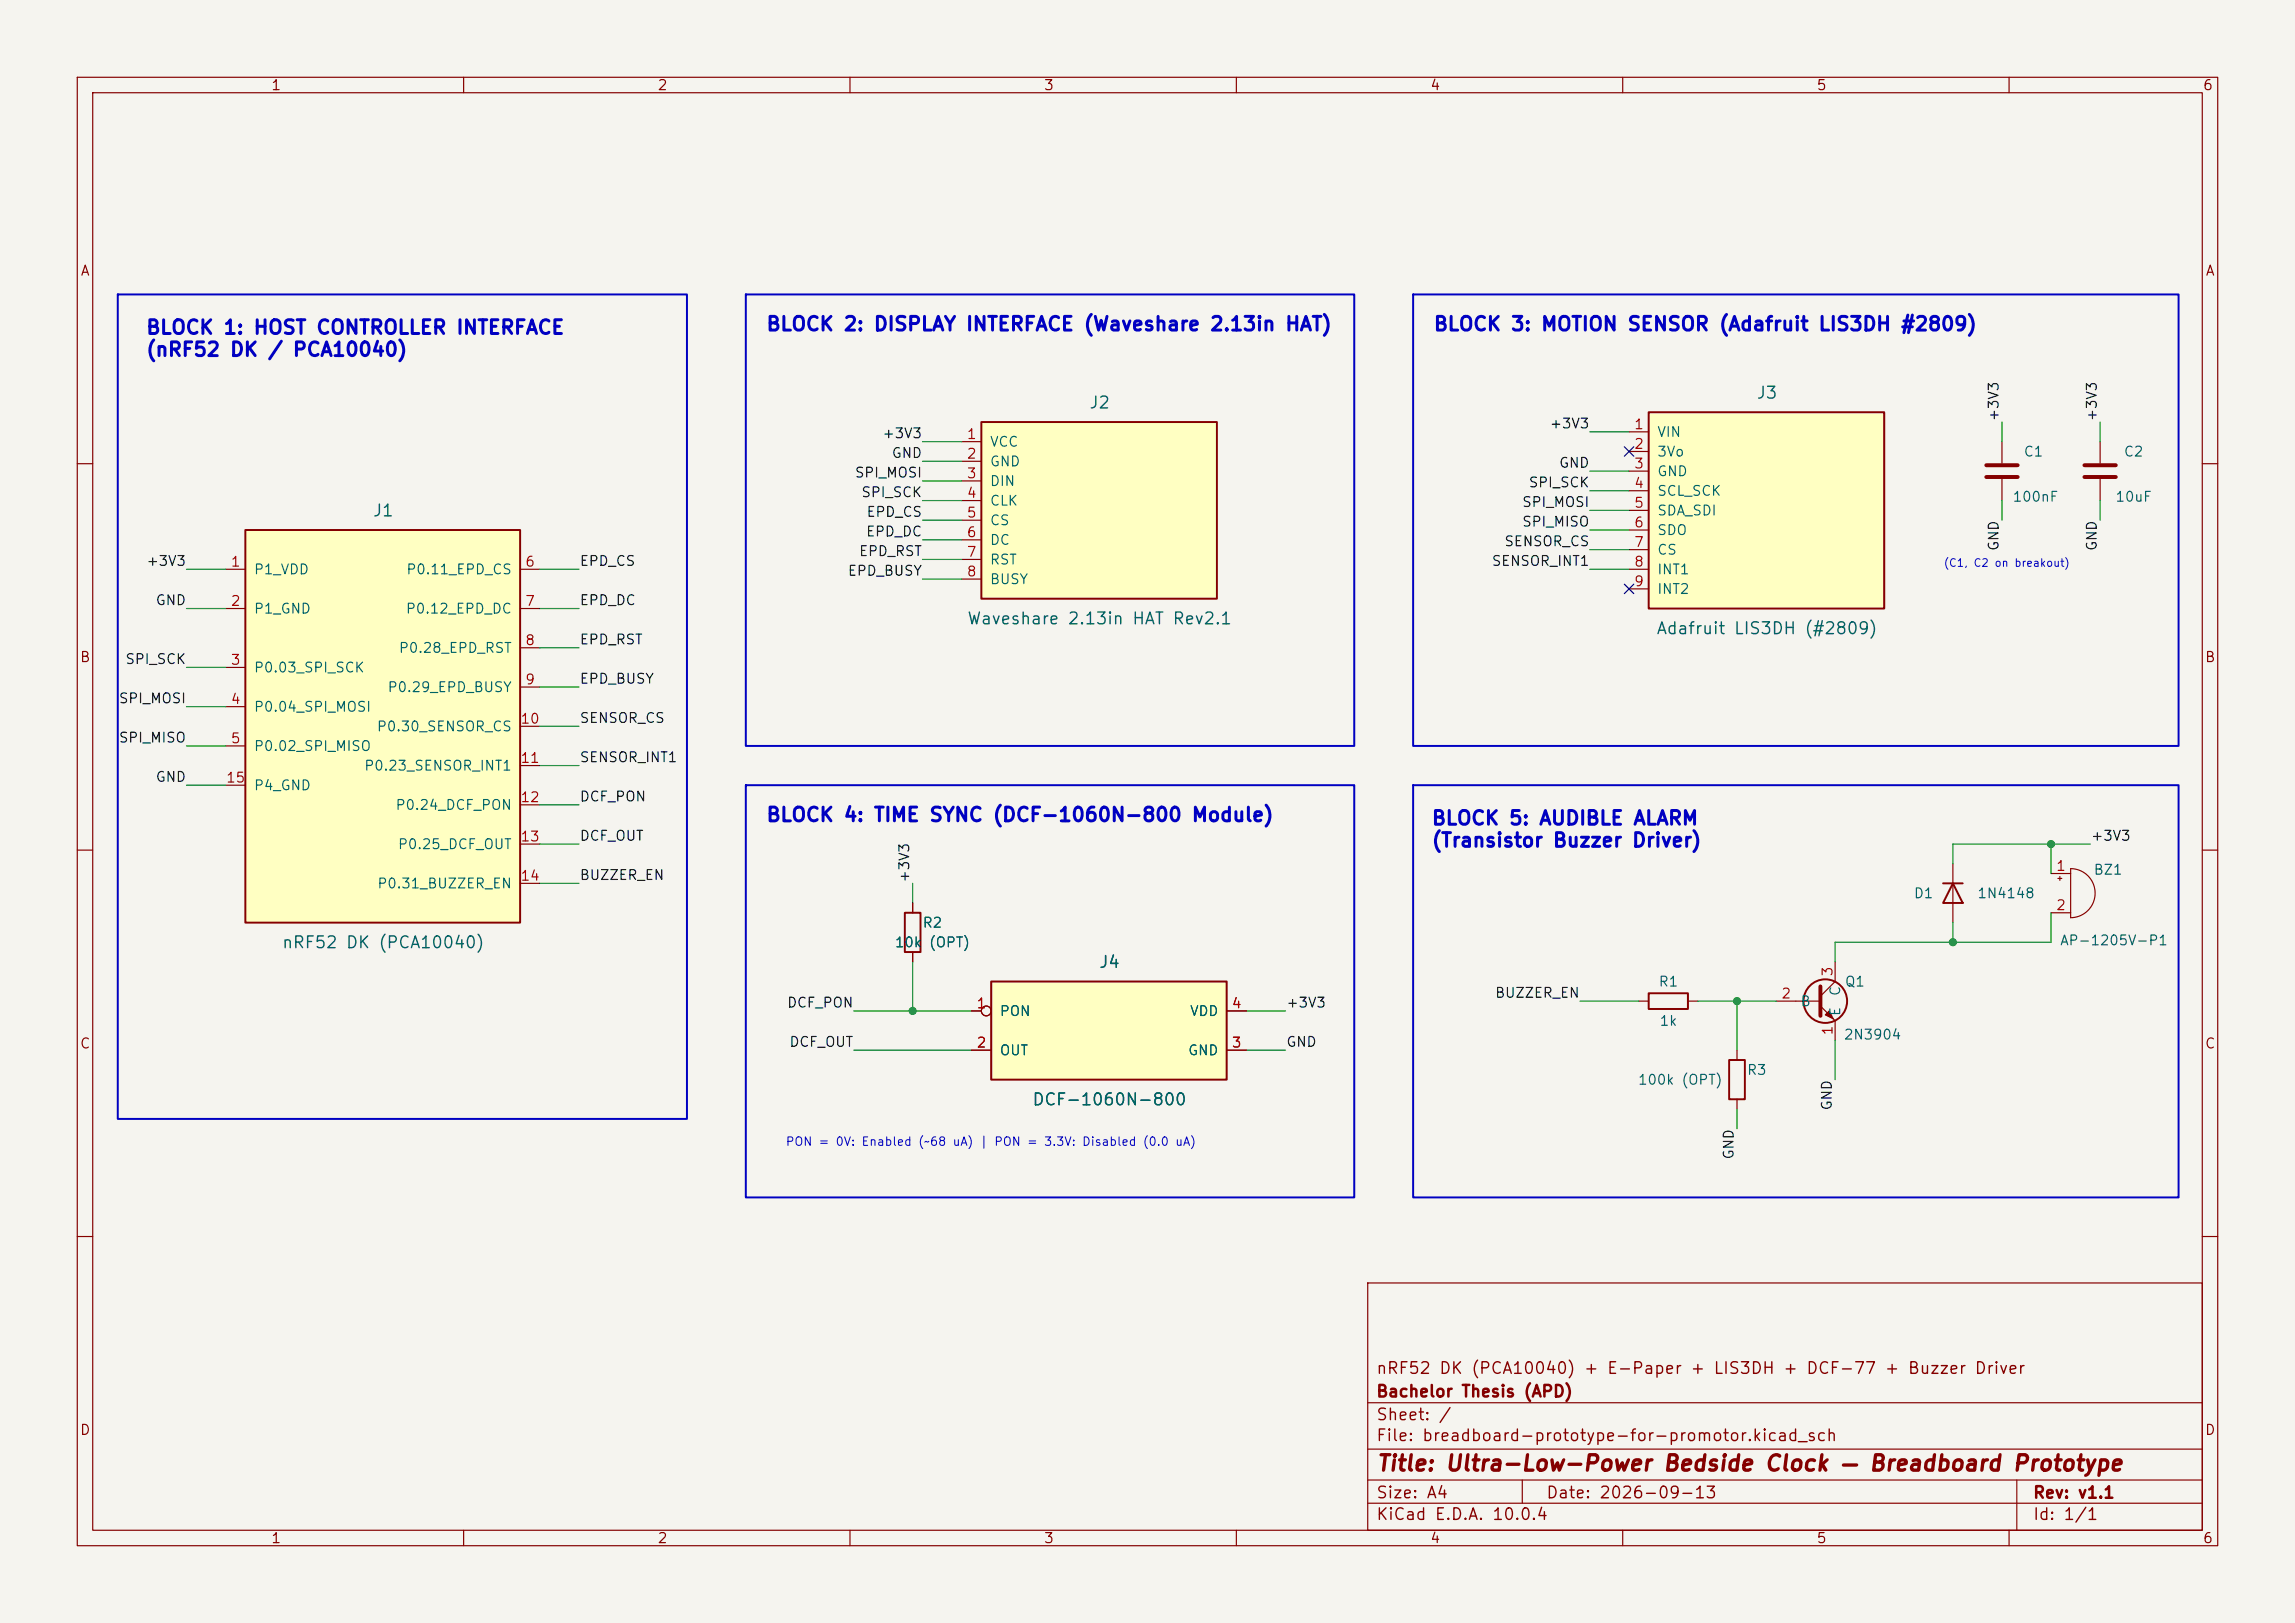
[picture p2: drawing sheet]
<svg xmlns="http://www.w3.org/2000/svg" width="297mm" height="210mm" viewBox="0 0 297 210" stroke-linecap="round" stroke-linejoin="round" font-family="sans-serif">
<defs><g id="words">
<text font-size="2" fill="#840000" x="178" y="190.8">Title: Ultra-Low-Power Bedside Clock — Breadboard Prototype</text>
<g font-size="1.8" fill="#0000c2">
<text x="18.8" y="43.7">BLOCK 1: HOST CONTROLLER INTERFACE</text>
<text x="18.8" y="46.6">(nRF52 DK / PCA10040)</text>
<text x="99.1" y="43.3">BLOCK 2: DISPLAY INTERFACE (Waveshare 2.13in HAT)</text>
<text x="185.4" y="43.3">BLOCK 3: MOTION SENSOR (Adafruit LIS3DH #2809)</text>
<text x="99.1" y="106.8">BLOCK 4: TIME SYNC (DCF-1060N-800 Module)</text>
<text x="185.2" y="107.2">BLOCK 5: AUDIBLE ALARM</text>
<text x="185.2" y="110.1">(Transistor Buzzer Driver)</text>
</g>
<g font-size="1.5" fill="#006464">
<text x="140.9" y="53.2">J2</text>
<text x="227.2" y="52">J3</text>
<text x="48.1" y="67.2">J1</text>
<text x="125.1" y="81.2">Waveshare 2.13in HAT Rev2.1</text>
<text x="214.3" y="82.4">Adafruit LIS3DH (#2809)</text>
<text x="36.4" y="123.1">nRF52 DK (PCA10040)</text>
<text x="142.1" y="125.6">J4</text>
<text x="133.5" y="143.4">DCF-1060N-800</text>
</g>
<g font-size="1.5" fill="#840000">
<text x="178" y="178.2">nRF52 DK (PCA10040) + E-Paper + LIS3DH + DCF-77 + Buzzer Driver</text>
<text x="178" y="184.2">Sheet: /</text>
<text x="178" y="181.2">Bachelor Thesis (APD)</text>
<text x="178" y="186.9">File: breadboard-prototype-for-promotor.kicad_sch</text>
<text x="178" y="197.1">KiCad E.D.A. 10.0.4</text>
<text x="178" y="194.3">Size: A4</text>
<text x="200" y="194.3">Date: 2026-09-13</text>
<text x="263" y="194.3">Rev: v1.1</text>
<text x="263" y="197.1">Id: 1/1</text>
</g>
<g font-size="1.3" fill="#840000">
<text x="35" y="12">1</text>
<text x="85" y="12">2</text>
<text x="135" y="12">3</text>
<text x="185" y="12">4</text>
<text x="235" y="12">5</text>
<text x="285" y="12">6</text>
<text x="10.3" y="36">A</text>
<text x="285.3" y="36">A</text>
<text x="10.3" y="86">B</text>
<text x="285.3" y="86">B</text>
<text x="10.3" y="136">C</text>
<text x="285.3" y="136">C</text>
<text x="10.3" y="186">D</text>
<text x="285.3" y="186">D</text>
<text x="35" y="200">1</text>
<text x="85" y="200">2</text>
<text x="135" y="200">3</text>
<text x="185" y="200">4</text>
<text x="235" y="200">5</text>
<text x="285" y="200">6</text>
</g>
<g font-size="1.3" fill="#0f0f0f">
<text x="114.1" y="57">+3V3</text>
<text x="115.3" y="59.6">GND</text>
<text x="200.5" y="55.8">+3V3</text>
<text x="259" y="54.6" transform="rotate(-90 259 54.6)">+3V3</text>
<text x="271.7" y="54.6" transform="rotate(-90 271.7 54.6)">+3V3</text>
<text x="110.5" y="62.1">SPI_MOSI</text>
<text x="111.4" y="64.6">SPI_SCK</text>
<text x="196.9" y="65.9">SPI_MOSI</text>
<text x="197.7" y="63.4">SPI_SCK</text>
<text x="201.7" y="60.8">GND</text>
<text x="112" y="69.7">EPD_DC</text>
<text x="112" y="67.2">EPD_CS</text>
<text x="194.6" y="71">SENSOR_CS</text>
<text x="196.9" y="68.5">SPI_MISO</text>
<text x="259" y="71.4" transform="rotate(-90 259 71.4)">GND</text>
<text x="271.7" y="71.4" transform="rotate(-90 271.7 71.4)">GND</text>
<text x="18.8" y="73.5">+3V3</text>
<text x="74.9" y="73.5">EPD_CS</text>
<text x="109.6" y="74.8">EPD_BUSY</text>
<text x="111.1" y="72.3">EPD_RST</text>
<text x="193" y="73.5">SENSOR_INT1</text>
<text x="20.1" y="78.6">GND</text>
<text x="74.9" y="83.7">EPD_RST</text>
<text x="74.9" y="78.6">EPD_DC</text>
<text x="16.1" y="86.2">SPI_SCK</text>
<text x="74.9" y="88.8">EPD_BUSY</text>
<text x="15.3" y="91.3">SPI_MOSI</text>
<text x="74.9" y="93.9">SENSOR_CS</text>
<text x="15.3" y="96.4">SPI_MISO</text>
<text x="20.1" y="101.5">GND</text>
<text x="74.9" y="98.9">SENSOR_INT1</text>
<text x="74.9" y="104">DCF_PON</text>
<text x="74.9" y="109.1">DCF_OUT</text>
<text x="270.5" y="109.1">+3V3</text>
<text x="74.9" y="114.2">BUZZER_EN</text>
<text x="118" y="114.3" transform="rotate(-90 118 114.3)">+3V3</text>
<text x="101.8" y="130.7">DCF_PON</text>
<text x="166.4" y="130.7">+3V3</text>
<text x="193.4" y="129.4">BUZZER_EN</text>
<text x="102.1" y="135.8">DCF_OUT</text>
<text x="166.4" y="135.8">GND</text>
<text x="237.4" y="143.8" transform="rotate(-90 237.4 143.8)">GND</text>
<text x="224.7" y="150.1" transform="rotate(-90 224.7 150.1)">GND</text>
</g>
<g font-size="1.3" fill="#a90000">
<text x="125" y="57.1">1</text>
<text x="125" y="59.7">2</text>
<text x="211.4" y="55.9">1</text>
<text x="211.4" y="58.4">2</text>
<text x="125" y="62.2">3</text>
<text x="125" y="64.7">4</text>
<text x="211.4" y="60.9">3</text>
<text x="211.4" y="63.5">4</text>
<text x="125" y="67.3">5</text>
<text x="125" y="69.8">6</text>
<text x="211.4" y="66">5</text>
<text x="211.4" y="68.6">6</text>
<text x="211.4" y="71.1">7</text>
<text x="29.8" y="73.6">1</text>
<text x="67.9" y="73.6">6</text>
<text x="125" y="72.4">7</text>
<text x="125" y="74.9">8</text>
<text x="211.4" y="73.6">8</text>
<text x="211.4" y="76.2">9</text>
<text x="29.8" y="78.7">2</text>
<text x="67.9" y="78.7">7</text>
<text x="67.9" y="83.8">8</text>
<text x="29.8" y="86.3">3</text>
<text x="67.9" y="88.9">9</text>
<text x="29.8" y="91.4">4</text>
<text x="67.3" y="94">10</text>
<text x="29.2" y="101.6">15</text>
<text x="29.8" y="96.5">5</text>
<text x="67.3" y="99">11</text>
<text x="67.3" y="104.1">12</text>
<text x="67.3" y="109.2">13</text>
<text x="266" y="113">1</text>
<text x="67.3" y="114.3">14</text>
<text x="266" y="118.1">2</text>
<text x="126.3" y="130.8">1</text>
<text x="159.3" y="130.8">4</text>
<text x="230.4" y="129.5">2</text>
<text x="237.5" y="126.4" transform="rotate(-90 237.5 126.4)">3</text>
<text x="126.3" y="135.9">2</text>
<text x="159.3" y="135.9">3</text>
<text x="237.5" y="134.1" transform="rotate(-90 237.5 134.1)">1</text>
</g>
<g font-size="1.3" fill="#006464">
<text x="128" y="58.1">VCC</text>
<text x="214.4" y="56.9">VIN</text>
<text x="214.4" y="59.4">3Vo</text>
<text x="261.8" y="59.4">C1</text>
<text x="274.8" y="59.4">C2</text>
<text x="128" y="60.7">GND</text>
<text x="128" y="63.2">DIN</text>
<text x="128" y="65.7">CLK</text>
<text x="214.4" y="61.9">GND</text>
<text x="214.4" y="64.5">SCL_SCK</text>
<text x="260.4" y="65.2">100nF</text>
<text x="273.7" y="65.2">10uF</text>
<text x="128" y="68.3">CS</text>
<text x="128" y="70.8">DC</text>
<text x="214.4" y="67">SDA_SDI</text>
<text x="214.4" y="69.6">SDO</text>
<text x="32.8" y="74.6">P1_VDD</text>
<text x="52.5" y="74.6">P0.11_EPD_CS</text>
<text x="128" y="73.4">RST</text>
<text x="128" y="75.9">BUSY</text>
<text x="214.4" y="72.1">CS</text>
<text x="214.4" y="74.6">INT1</text>
<text x="214.4" y="77.2">INT2</text>
<text x="32.8" y="79.7">P1_GND</text>
<text x="52.4" y="79.7">P0.12_EPD_DC</text>
<text x="32.8" y="87.3">P0.03_SPI_SCK</text>
<text x="50.1" y="89.9">P0.29_EPD_BUSY</text>
<text x="51.5" y="84.8">P0.28_EPD_RST</text>
<text x="32.8" y="92.4">P0.04_SPI_MOSI</text>
<text x="48.7" y="95">P0.30_SENSOR_CS</text>
<text x="32.8" y="97.5">P0.02_SPI_MISO</text>
<text x="47" y="100">P0.23_SENSOR_INT1</text>
<text x="32.8" y="102.6">P4_GND</text>
<text x="51.1" y="105.1">P0.24_DCF_PON</text>
<text x="51.4" y="110.2">P0.25_DCF_OUT</text>
<text x="270.8" y="113.5">BZ1</text>
<text x="48.7" y="115.3">P0.31_BUZZER_EN</text>
<text x="247.6" y="116.5">D1</text>
<text x="255.8" y="116.5">1N4148</text>
<text x="115.7" y="122.9">10k</text>
<text x="119.3" y="120.4">R2</text>
<text x="120.1" y="122.9">(OPT)</text>
<text x="266.5" y="122.6">AP-1205V-P1</text>
<text x="129.3" y="131.8">PON</text>
<text x="153.9" y="131.8">VDD</text>
<text x="214.6" y="128">R1</text>
<text x="232.9" y="130.5">B</text>
<text x="238.5" y="131.6" transform="rotate(-90 238.5 131.6)">E</text>
<text x="238.5" y="129" transform="rotate(-90 238.5 129)">C</text>
<text x="238.7" y="128">Q1</text>
<text x="129.3" y="136.9">OUT</text>
<text x="153.7" y="136.9">GND</text>
<text x="214.7" y="133.1">1k</text>
<text x="238.5" y="134.8">2N3904</text>
<text x="211.9" y="140.7">100k (OPT)</text>
<text x="226" y="139.4">R3</text>
</g>
<text font-size="1.1" fill="#0000c2" x="101.6" y="148.5">PON = 0V: Enabled (~68 uA) | PON = 3.3V: Disabled (0.0 uA)</text>
<text font-size="1" fill="#0000c2" x="251.5" y="73.6">(C1, C2 on breakout)</text>
</g></defs>
<path d="M0 0h297v210h-297z" fill="#f5f4ef" stroke="#f5f4ef" stroke-width=".13"/>
<g fill="none" stroke="#840000" stroke-width=".15">
<path d="M10 10h277v190h-277zM12 12h273v186h-273zM60 10v2M110 10v2M160 10v2M210 10v2M260 10v2M10 60h2M285 60h2M10 110h2M252.7 111.8v7.6M285 110h2"/>
<path d="M10 160h2M177 166h108v32h-108zM285 160h2M60 198v2M110 198v2M160 198v2M177 194.5h108M177 191.5h108M177 187.5h108M177 181.5h108M197 191.5v3M210 198v2"/>
<path d="M260 198v2M261 191.5v6.5"/>
</g>
<path d="M251.5 114.3h2.5M252.7 114.3l1.3 2.5h-2.5z" fill="none" stroke="#840000" stroke-width=".25"/>
<path d="M127 54.6h30.5v22.9h-30.5z" fill="#ffffc2"/>
<path d="M127 54.6h30.5v22.9h-30.5z" fill="none" stroke="#840000" stroke-width=".25"/>
<path d="M124.5 57.2h2.5M124.5 59.7h2.5M124.5 62.2h2.5M124.5 64.8h2.5M124.5 67.3h2.5M124.5 69.9h2.5M124.5 72.4h2.5M124.5 74.9h2.5" fill="none" stroke="#840000" stroke-width=".15"/>
<path d="M31.7 68.6h35.6v50.8h-35.6z" fill="#ffffc2"/>
<path d="M31.7 68.6h35.6v50.8h-35.6z" fill="none" stroke="#840000" stroke-width=".25"/>
<g fill="none" stroke="#840000" stroke-width=".15">
<path d="M29.2 73.7h2.5M29.2 78.7h2.5M67.3 73.7h2.5M67.3 78.7h2.5M29.2 86.4h2.5M29.2 91.4h2.5M29.2 96.5h2.5M67.3 83.8h2.5M67.3 88.9h2.5M67.3 94h2.5M67.3 99.1h2.5M29.2 101.6h2.5"/>
<path d="M67.3 104.1h2.5M67.3 109.2h2.5M67.3 114.3h2.5"/>
</g>
<path d="M213.4 53.3h30.4v25.4h-30.4z" fill="#ffffc2"/>
<path d="M213.4 53.3h30.4v25.4h-30.4zM117.1 118.1h2v5.1h-2z" fill="none" stroke="#840000" stroke-width=".25"/>
<g fill="none" stroke="#840000" stroke-width=".15">
<path d="M210.8 55.9h2.6M210.8 58.4h2.6M259.1 57.2v2.7M271.8 57.2v2.7M210.8 61h2.6M210.8 63.5h2.6M210.8 66h2.6M210.8 68.6h2.6M210.8 71.1h2.6M210.8 73.7h2.6M210.8 76.2h2.6M259.1 62v2.8"/>
<path d="M271.8 62v2.8M118.1 116.8v1.3M118.1 123.2v1.3"/>
</g>
<path d="M257 60.2h4.1M257 61.7h4.1M269.7 60.2h4.1M269.7 61.7h4.1" fill="none" stroke="#840000" stroke-width=".51"/>
<path d="M128.3 127h30.4v12.7h-30.4z" fill="#ffffc2"/>
<g fill="none" stroke="#840000" stroke-width=".25">
<path d="M128.3 127h30.4v12.7h-30.4zM213.4 128.5h5v2.1h-5zM223.8 137.2h2v5h-2z"/>
<circle cx="236.2" cy="129.5" r="2.82"/>
</g>
<g fill="none" stroke="#840000" stroke-width=".15">
<path d="M118.1 116.8v1.3M265.4 113h2.6M265.4 118.1h2.6M266.3 113.7h.5M266.6 113.4v.5M268 112.4a3.2 3.2 0 0 1 3.1 3.2 3.2 3.2 0 0 1-3.1 3.1zM118.1 123.2v1.3M125.7 130.8h1.3M125.7 135.9h2.6M158.7 130.8h2.6M158.7 135.9h2.6M212.1 129.5h1.3"/>
<path d="M218.4 129.5h1.3M224.8 135.9v1.3M229.9 129.5h5.7M235.6 130.2l1.9 1.9v2.5M237.5 124.5v2.5l-1.9 1.9M224.8 142.2v1.3"/>
<circle cx="127.6" cy="130.8" r=".63"/>
</g>
<path d="M235.6 127.6v3.8" fill="none" stroke="#840000" stroke-width=".51"/>
<path d="M236.2 131.3l.5-.5 .5 1z" fill="#840000" stroke="#840000" stroke-width=".15"/>
<g fill="none" stroke="#009600" stroke-width=".15">
<path d="M119.4 59.7h5.1M119.4 57.2h5.1M205.7 55.9h5.1M259.1 54.6v2.6M271.8 54.6v2.6M24.1 73.7h5.1M24.1 78.7h5.1M69.8 73.7h5.1M69.8 78.7h5.1M119.4 62.2h5.1M119.4 69.9h5.1M119.4 74.9h5.1"/>
<path d="M119.4 72.4h5.1M119.4 67.3h5.1M119.4 64.8h5.1M205.7 68.6h5.1M205.7 66h5.1M205.7 73.7h5.1M205.7 63.5h5.1M205.7 61h5.1M205.7 71.1h5.1M259.1 64.8v2.5M271.8 64.8v2.5M24.1 91.4h5.1"/>
<path d="M24.1 86.4h5.1M24.1 96.5h5.1M69.8 83.8h5.1M69.8 88.9h5.1M69.8 99.1h5.1M69.8 94h5.1M24.1 101.6h5.1M69.8 109.2h5.1M69.8 114.3h5.1M69.8 104.1h5.1M118.1 114.3v2.5M252.7 119.4v2.5"/>
<path d="M265.4 118.1v3.8h-27.9v2.6M265.4 109.2v3.8M270.5 109.2h-17.8v2.6M110.5 130.8h15.2M110.5 135.9h15.2M118.1 124.5v6.3M161.3 130.8h5.1M161.3 135.9h5.1M204.5 129.5h7.6M219.7 129.5h10.2M224.8 129.5v6.4M237.5 134.6v5.1"/>
<path d="M224.8 143.5v2.6"/>
</g>
<path d="M210.2 57.8l1.2 1.2M211.4 57.8l-1.2 1.2M210.2 75.6l1.2 1.2M211.4 75.6l-1.2 1.2" fill="none" stroke="#000084" stroke-width=".15"/>
<path d="M15.2 38.1h73.7v106.7h-73.7zM96.5 38.1h78.8v58.4h-78.8zM182.9 38.1h99v58.4h-99zM96.5 101.6h78.8v53.3h-78.8zM182.9 101.6h99v53.3h-99z" fill="none" stroke="#0000c2" stroke-width=".25"/>
<g fill="#009600" stroke="#009600" stroke-width=".13">
<circle cx="118.1" cy="130.8" r=".46"/>
<circle cx="224.8" cy="129.5" r=".46"/>
<circle cx="252.7" cy="121.9" r=".46"/>
<circle cx="265.4" cy="109.2" r=".46"/>
</g>
<use href="#words"/>
</svg>
